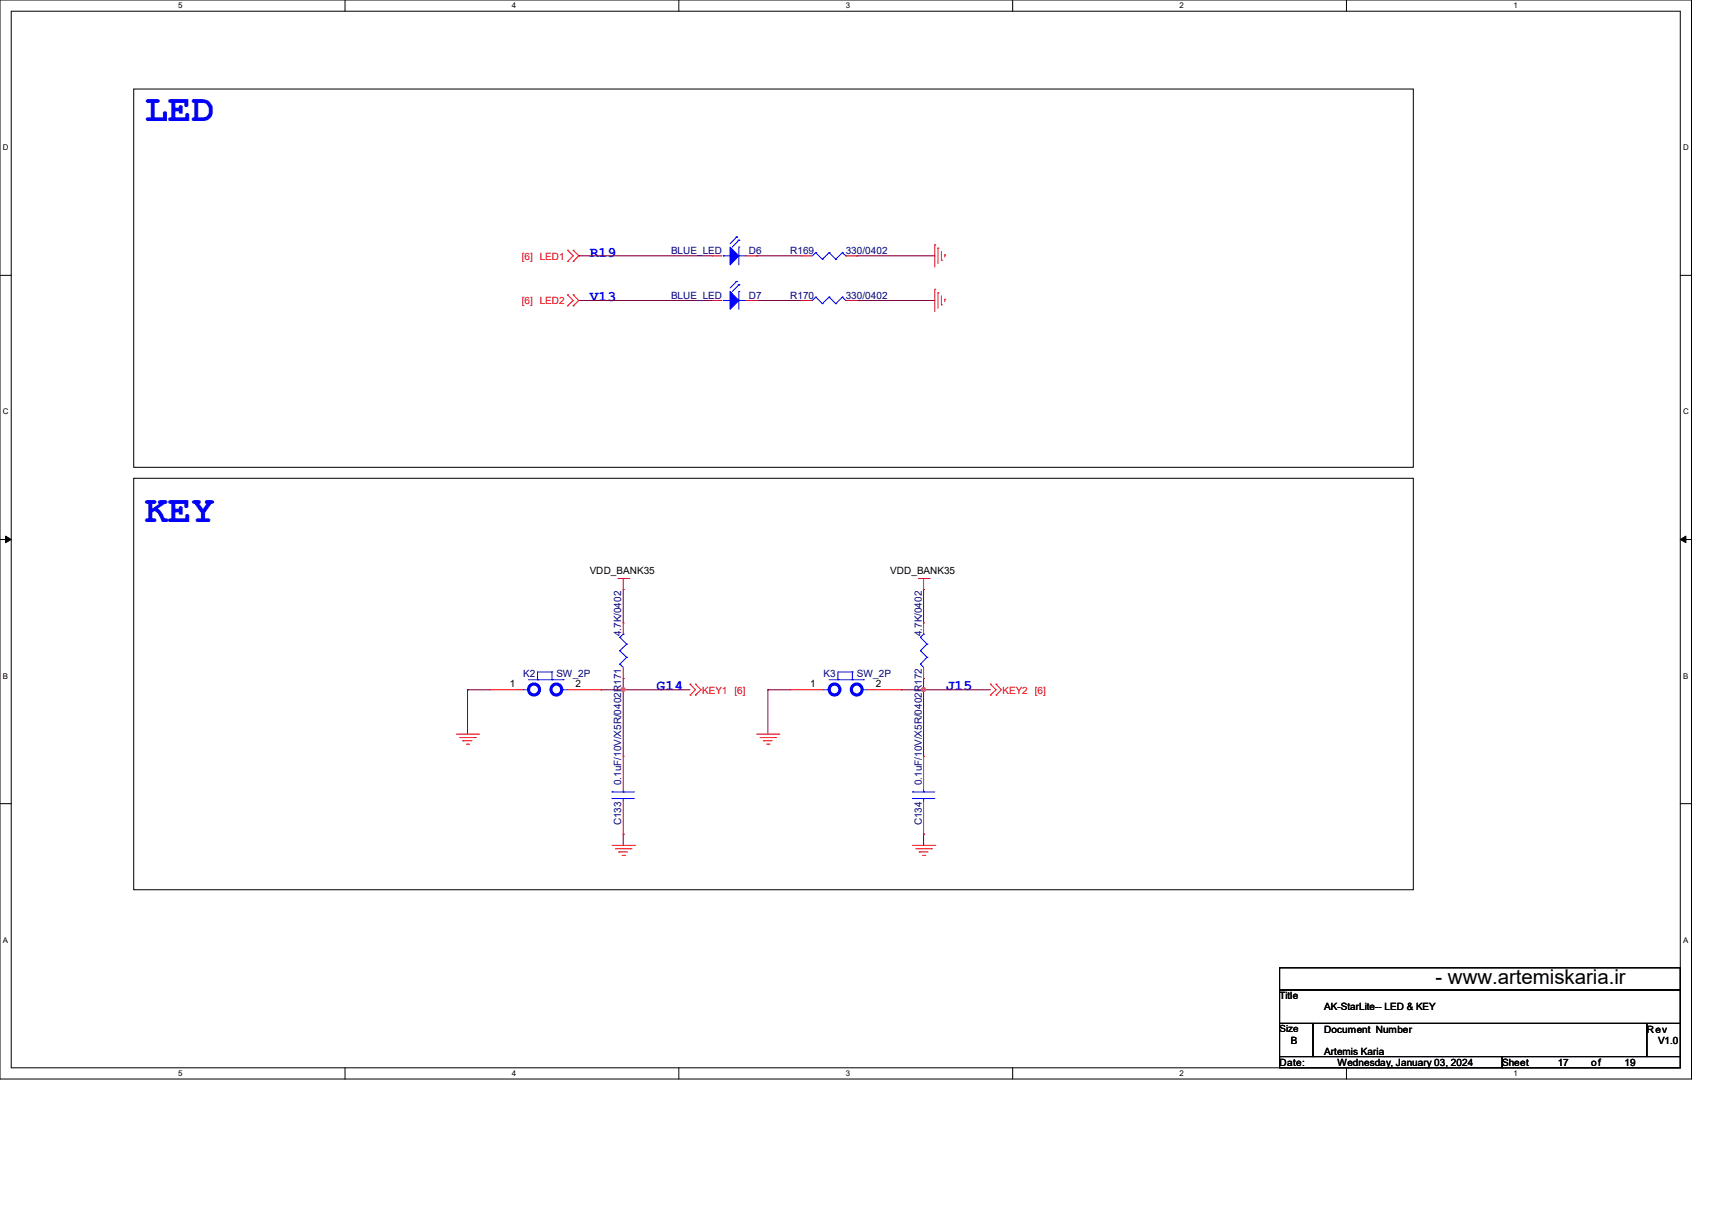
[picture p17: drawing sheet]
<svg xmlns="http://www.w3.org/2000/svg" width="297mm" height="210mm" viewBox="0 0 297 210" stroke-linecap="round" stroke-linejoin="round" font-family="sans-serif">
<defs><g id="words">
<g font-size="6.7" fill="#00f">
<text x="25.1" y="21">LED</text>
<text x="25.1" y="90.6">KEY</text>
</g>
<text font-size="3.6" x="249" y="170.8">- www.artemiskaria.ir</text>
<g font-size="2.5" fill="#00f">
<text x="102.3" y="44.6">R19</text>
<text x="102.3" y="52.3">V13</text>
<text x="113.9" y="119.8">G14</text>
<text x="164.1" y="119.8">J15</text>
</g>
<g font-size="1.7" fill="#f00">
<text x="90.5" y="45">[6] LED1</text>
<text x="90.5" y="52.8">[6] LED2</text>
<text x="121.8" y="120.5">KEY1</text>
<text x="127.4" y="120.5">[6]</text>
<text x="173.9" y="120.5">KEY2</text>
<text x="179.5" y="120.5">[6]</text>
</g>
<g font-size="1.7" fill="#000080">
<text x="116.4" y="44.1">BLUE_LED</text>
<text x="129.9" y="44.1">D6</text>
<text x="137.1" y="44.1">R169</text>
<text x="146.7" y="44.1">330/0402</text>
<text x="116.4" y="51.8">BLUE_LED</text>
<text x="129.9" y="51.8">D7</text>
<text x="137.1" y="51.8">R170</text>
<text x="146.7" y="51.8">330/0402</text>
<text x="107.8" y="110.4" transform="rotate(-90 107.8 110.4)">4.7K/0402</text>
<text x="159.9" y="110.4" transform="rotate(-90 159.9 110.4)">4.7K/0402</text>
<text x="90.8" y="117.4">K2</text>
<text x="96.5" y="117.4">SW_2P</text>
<text x="142.9" y="117.4">K3</text>
<text x="148.7" y="117.4">SW_2P</text>
<text x="107.8" y="136.3" transform="rotate(-90 107.8 136.3)">0.1uF/10V/X5R/0402R171</text>
<text x="159.9" y="136.3" transform="rotate(-90 159.9 136.3)">0.1uF/10V/X5R/0402R172</text>
<text x="107.8" y="143.3" transform="rotate(-90 107.8 143.3)">C133</text>
<text x="159.9" y="143.3" transform="rotate(-90 159.9 143.3)">C134</text>
</g>
<g font-size="1.7">
<text x="102.3" y="99.7">VDD_BANK35</text>
<text x="154.4" y="99.7">VDD_BANK35</text>
<text x="88.4" y="119.3">1</text>
<text x="99.8" y="119.3">2</text>
<text x="140.5" y="119.3">1</text>
<text x="151.9" y="119.3">2</text>
<text x="222" y="173.4">Title</text>
<text x="222" y="179.2">Size</text>
<text x="229.7" y="175.3">AK-StarLite-- LED &amp; KEY</text>
<text x="229.7" y="179.2">Document Number</text>
<text x="285.7" y="179.2">Rev</text>
<text x="222" y="185">Date:</text>
<text x="223.9" y="181.1">B</text>
<text x="229.7" y="183.1">Artemis Karia</text>
<text x="232.1" y="185">Wednesday, January 03, 2024</text>
<text x="260.6" y="185">Sheet</text>
<text x="270.2" y="185">17</text>
<text x="276.1" y="185">of</text>
<text x="281.8" y="185">19</text>
<text x="287.6" y="181.1">V1.0</text>
</g>
<g font-size="1.4">
<text x="30.9" y="1.4">5</text>
<text x="88.8" y="1.4">4</text>
<text x="146.7" y="1.4">3</text>
<text x="204.6" y="1.4">2</text>
<text x="262.6" y="1.4">1</text>
<text x=".5" y="26.1">D</text>
<text x="292" y="26.1">D</text>
<text x=".5" y="71.9">C</text>
<text x="292" y="71.9">C</text>
<text x=".5" y="117.8">B</text>
<text x="292" y="117.8">B</text>
<text x=".5" y="163.6">A</text>
<text x="292" y="163.6">A</text>
<text x="30.9" y="186.8">5</text>
<text x="88.8" y="186.8">4</text>
<text x="146.7" y="186.8">3</text>
<text x="204.6" y="186.8">2</text>
<text x="262.6" y="186.8">1</text>
</g>
</g></defs>
<path d="M0 0h293.5v187.3h-293.5zM1.9 1.9h289.6v183.4h-289.6z" fill="none" stroke="#000" stroke-width=".17"/>
<g fill="#fff">
<path d="M30.9 .2h.8v1.5h-.8z"/>
<path d="M30.9 185.5h.8v1.6h-.8z"/>
</g>
<path d="M59.9 0v1.9M59.9 185.3v2" fill="none" stroke="#000" stroke-width=".17"/>
<g fill="#fff">
<path d="M88.8 .2h.8v1.5h-.8z"/>
<path d="M88.8 185.5h.8v1.6h-.8z"/>
</g>
<path d="M117.8 0v1.9M117.8 185.3v2" fill="none" stroke="#000" stroke-width=".17"/>
<g fill="#fff">
<path d="M146.7 .2h.8v1.5h-.8z"/>
<path d="M146.7 185.5h.8v1.6h-.8z"/>
</g>
<path d="M175.7 0v1.9M175.7 185.3v2" fill="none" stroke="#000" stroke-width=".17"/>
<g fill="#fff">
<path d="M204.6 .2h.8v1.5h-.8z"/>
<path d="M204.6 185.5h.8v1.6h-.8z"/>
</g>
<path d="M233.6 0v1.9M233.6 185.3v2" fill="none" stroke="#000" stroke-width=".17"/>
<g fill="#fff">
<path d="M262.6 .2h.7v1.5h-.7z"/>
<path d="M262.6 185.5h.7v1.6h-.7z"/>
<path d="M.5 24.8h1v1.6h-1z"/>
<path d="M292 24.8h1v1.6h-1z"/>
<path d="M.5 70.7h1v1.5h-1z"/>
<path d="M292 70.7h1v1.5h-1z"/>
</g>
<path d="M0 47.8h1.9M291.5 47.8h2" fill="none" stroke="#000" stroke-width=".17"/>
<g fill="#fff">
<path d="M.5 116.5h.9v1.6h-.9z"/>
<path d="M292 116.5h.9v1.6h-.9z"/>
</g>
<path d="M0 93.6h1.9M291.5 93.6h2" fill="none" stroke="#000" stroke-width=".17"/>
<path d="M1 93l.9 .6-.9 .6zM291.5 93.6l1-.6v1.2z" fill="#000" stroke="#000" stroke-width=".17"/>
<g fill="#fff">
<path d="M.5 162.4h.9v1.5h-.9z"/>
<path d="M292 162.4h.9v1.5h-.9z"/>
</g>
<path d="M23.2 15.5h222v65.6h-222zM23.2 83h222v71.4h-222zM0 139.5h1.9M291.5 139.5h2M222 168h69.5v3.8h-69.5zM222 171.8h69.5v5.8h-69.5zM222 177.6h5.8v5.8h-5.8zM227.8 177.6h57.9v5.8h-57.9zM285.7 177.6h5.8v5.8h-5.8zM222 183.4h38.6v1.9h-38.6zM260.6 183.4h30.9v1.9h-30.9z" fill="none" stroke="#000" stroke-width=".17"/>
<g fill="none" stroke="#800040" stroke-width=".17">
<path d="M100.4 44.4h.1M100.4 52.2h.1M100.4 44.4h23.2M100.4 52.2h23.2M131.3 44.4h.1M131.3 52.2h.1M131.3 44.4h7.7M131.3 52.2h7.7M148.7 44.4h.1M148.7 52.2h.1M148.7 44.4h13.5M148.7 52.2h13.5"/>
<path d="M81.1 119.7h.1M81.1 119.7h3.9M81.1 119.7v7.7M104.3 119.7h.1M104.3 119.7h15.4M108.1 102.3h.1M108.1 119.7h.1M108.1 117.8h.1M108.1 102.3v5.8M108.1 117.8v13.5M133.2 119.7h.1M133.2 119.7h3.9"/>
<path d="M133.2 119.7v7.7M156.4 119.7h.1M156.4 119.7h15.4M160.2 102.3h.1M160.2 119.7h.1M160.2 117.8h.1M160.2 102.3v5.8M160.2 117.8v13.5M108.1 144.8h.1M108.1 144.8v1.9M160.2 144.8h.1M160.2 144.8v1.9"/>
</g>
<g fill="#f0f" stroke="#f0f" stroke-width=".17">
<circle cx="108.1" cy="119.7" r=".36"/>
<circle cx="160.2" cy="119.7" r=".36"/>
</g>
<g fill="none" stroke="#f00" stroke-width=".17">
<path d="M98.5 45.4h.1M98.5 43.4h.1M98.5 53.1h.1M98.5 51.2h.1M98.5 43.4l.9 1-.9 1M98.5 51.2l.9 1-.9 .9M99.4 43.4h.1M99.4 45.4h.1M99.4 51.2h.1M99.4 53.1h.1M99.4 43.4l1 1-1 1M99.4 51.2l1 1-1 .9"/>
<path d="M123.6 52.2h1.7M123.6 52.2h.1M123.6 44.4h1.7M123.6 44.4h.1M129.4 52.2h1.9M129.4 44.4h1.9M131.3 52.2h.1M131.3 44.4h.1M139 44.4h1.9M139 44.4h.1M139 52.2h1.9M139 52.2h.1"/>
<path d="M146.7 44.4h2M146.7 52.2h2M148.7 44.4h.1M148.7 52.2h.1M162.2 42.5h.1M162.2 50.2h.1M162.2 42.5v3.9M162.2 50.2v3.9M162.7 43.1h.1M162.7 50.8h.1M162.7 43.1v2.7M162.7 50.8v2.7"/>
<path d="M163.3 45.2h.1M163.3 52.9h.1M163.3 43.6v1.6M163.3 51.4v1.5M163.9 44.2h.1M163.9 51.9h.1M163.9 44.2v.4M163.9 51.9v.4M85 119.7h.1M85 119.7h5.8M98.5 119.7h5.8M104.3 119.7h.1"/>
<path d="M107.1 100.4h2M108.1 102.3h.1M108.1 117.8h.1M108.1 108.1h.1M108.1 100.4v1.9M108.1 108.1v2M108.1 115.8v2M109.1 100.4h.1M119.7 118.7h.1M119.7 118.7l.9 1-.9 .9M120.6 118.7h.1M120.6 118.7l1 1-1 .9"/>
<path d="M137.1 119.7h.1M137.1 119.7h5.8M150.6 119.7h5.8M156.4 119.7h.1M159.3 100.4h1.9M160.2 102.3h.1M160.2 117.8h.1M160.2 108.1h.1M160.2 100.4v1.9M160.2 108.1v2M160.2 115.8v2M161.2 100.4h.1"/>
<path d="M171.8 118.7h.1M171.8 118.7l1 1-1 .9M172.8 118.7h.1M172.8 118.7l.9 1-.9 .9M79.2 127.4h3.8M79.8 128h2.7M80.3 128.6h.1M80.3 128.6h1.6M80.9 129.2h.4M81.3 129.2h.1M82.5 128h.1M83 127.4h.1"/>
<path d="M108.1 131.3h.1M108.1 131.3v5.8M108.1 139v5.8M119.7 120.6h.1M120.6 120.6h.1M131.3 127.4h3.8M131.9 128h2.7M132.5 128.6h.1M132.5 128.6h1.5M133 129.2h.4M133.4 129.2h.1M134.6 128h.1"/>
<path d="M135.1 127.4h.1M160.2 131.3h.1M160.2 131.3v5.8M160.2 139v5.8M171.8 120.6h.1M172.8 120.6h.1M106.2 146.7h3.9M106.8 147.3h2.7M107.4 147.9h.1M107.4 147.9h1.5M107.9 148.5h.4M108.1 144.8h.1"/>
<path d="M108.3 148.5h.1M109.5 147.3h.1M110.1 146.7h.1M158.3 146.7h3.9M158.9 147.3h2.7M159.5 147.9h.1M159.5 147.9h1.5M160.1 148.5h.3M160.2 144.8h.1M160.4 148.5h.1M161.6 147.3h.1M162.2 146.7h.1"/>
</g>
<g fill="none" stroke="#00f" stroke-width=".55">
<circle cx="92.6" cy="119.7" r=".95"/>
<circle cx="96.5" cy="119.7" r=".94"/>
<circle cx="144.8" cy="119.7" r=".94"/>
<circle cx="148.6" cy="119.7" r=".94"/>
</g>
<g fill="none" stroke="#00f" stroke-width=".17">
<path d="M125.5 52.2h.1M125.5 44.4h.1M125.5 52.2h1.2M125.5 44.4h1.2M127.6 48.9h.2M127.6 41.1h.2M127.8 48.9h.1M127.8 41.1h.1M127.8 48.9l-1.1 1.1M127.8 41.1l-1.1 1.2M128 49.4h.2M128 41.7h.2"/>
<path d="M128.2 50.6h.1M128.2 49.4h.1M128.2 42.9h.1M128.2 41.7h.1M128.2 52.2h1.2M128.2 42.9v3.1M128.2 50.6v3.1M128.2 49.4l-1.2 1.2M128.2 44.4h1.2M128.2 41.7l-1.2 1.2M129.4 52.2h.1M129.4 44.4h.1"/>
<path d="M141.5 43.9h.1M141.5 51.6h.1M141.5 43.9l-.6 .5M141.5 43.9l1.2 1.1M141.5 51.6l-.6 .6M141.5 51.6l1.2 1.1M142.7 45h.1M142.7 52.7h.1M143.8 43.9h.1M143.8 51.6h.1M143.8 43.9l-1.1 1.1M143.8 43.9l1.2 1.1"/>
<path d="M143.8 51.6l-1.1 1.1M143.8 51.6l1.2 1.1M145 45h.1M145 52.7h.1M146.1 43.9h.1M146.1 51.6h.1M146.1 43.9l-1.1 1.1M146.1 43.9l.6 .5M146.1 51.6l-1.1 1.1M146.1 51.6l.6 .6M146.7 44.4h.1M146.7 52.2h.1"/>
<path d="M90.8 119.7h.9M91.7 119.7h.1M91.7 118h6M93.3 118h.1M95.8 116.6h.1M95.8 118h.1M95.8 116.6h-2.5v1.4M95.8 116.6v1.4M97.5 119.7h.1M97.5 119.7h1M97.7 118h.1M107.5 115.3h.1"/>
<path d="M107.5 112.9h.1M107.5 110.6h.1M107.5 115.3l.6 .5M107.5 112.9l1.2 1.2M107.5 110.6l1.2 1.2M108.1 110.1h.1M108.1 110.1l-.6 .5M108.7 114.1h.1M108.7 111.8h.1M108.7 114.1l-1.2 1.2M108.7 111.8l-1.2 1.1M142.9 119.7h.9"/>
<path d="M143.8 119.7h.1M143.8 118h6M145.4 118h.1M147.9 116.6h.1M147.9 118h.1M147.9 116.6h-2.5v1.4M147.9 116.6v1.4M149.6 119.7h.1M149.6 119.7h1M149.8 118h.1M159.7 115.3h.1M159.7 112.9h.1"/>
<path d="M159.7 110.6h.1M159.7 115.3l.5 .5M159.7 112.9l1.1 1.2M159.7 110.6l1.1 1.2M160.2 110.1h.1M160.2 110.1l-.5 .5M160.8 114.1h.1M160.8 111.8h.1M160.8 114.1l-1.1 1.2M160.8 111.8l-1.1 1.1M106.2 137.5h.1M106.2 138.6h.1"/>
<path d="M106.2 137.5h3.9M106.2 138.6h3.9M108.1 137.5h.1M108.1 138.6h.1M108.1 137.1v.4M108.1 138.6v.4M158.3 137.5h.1M158.3 138.6h.1M158.3 137.5h3.9M158.3 138.6h3.9M160.2 137.5h.1M160.2 138.6h.1"/>
<path d="M160.2 137.1v.4M160.2 138.6v.4"/>
</g>
<g fill="#00f" stroke="#00f" stroke-width=".17">
<path d="M126.7 50.6l1.5 1.6-1.5 1.5z"/>
<path d="M126.7 42.9l1.5 1.5-1.5 1.6z"/>
</g>
<use href="#words"/>
</svg>
